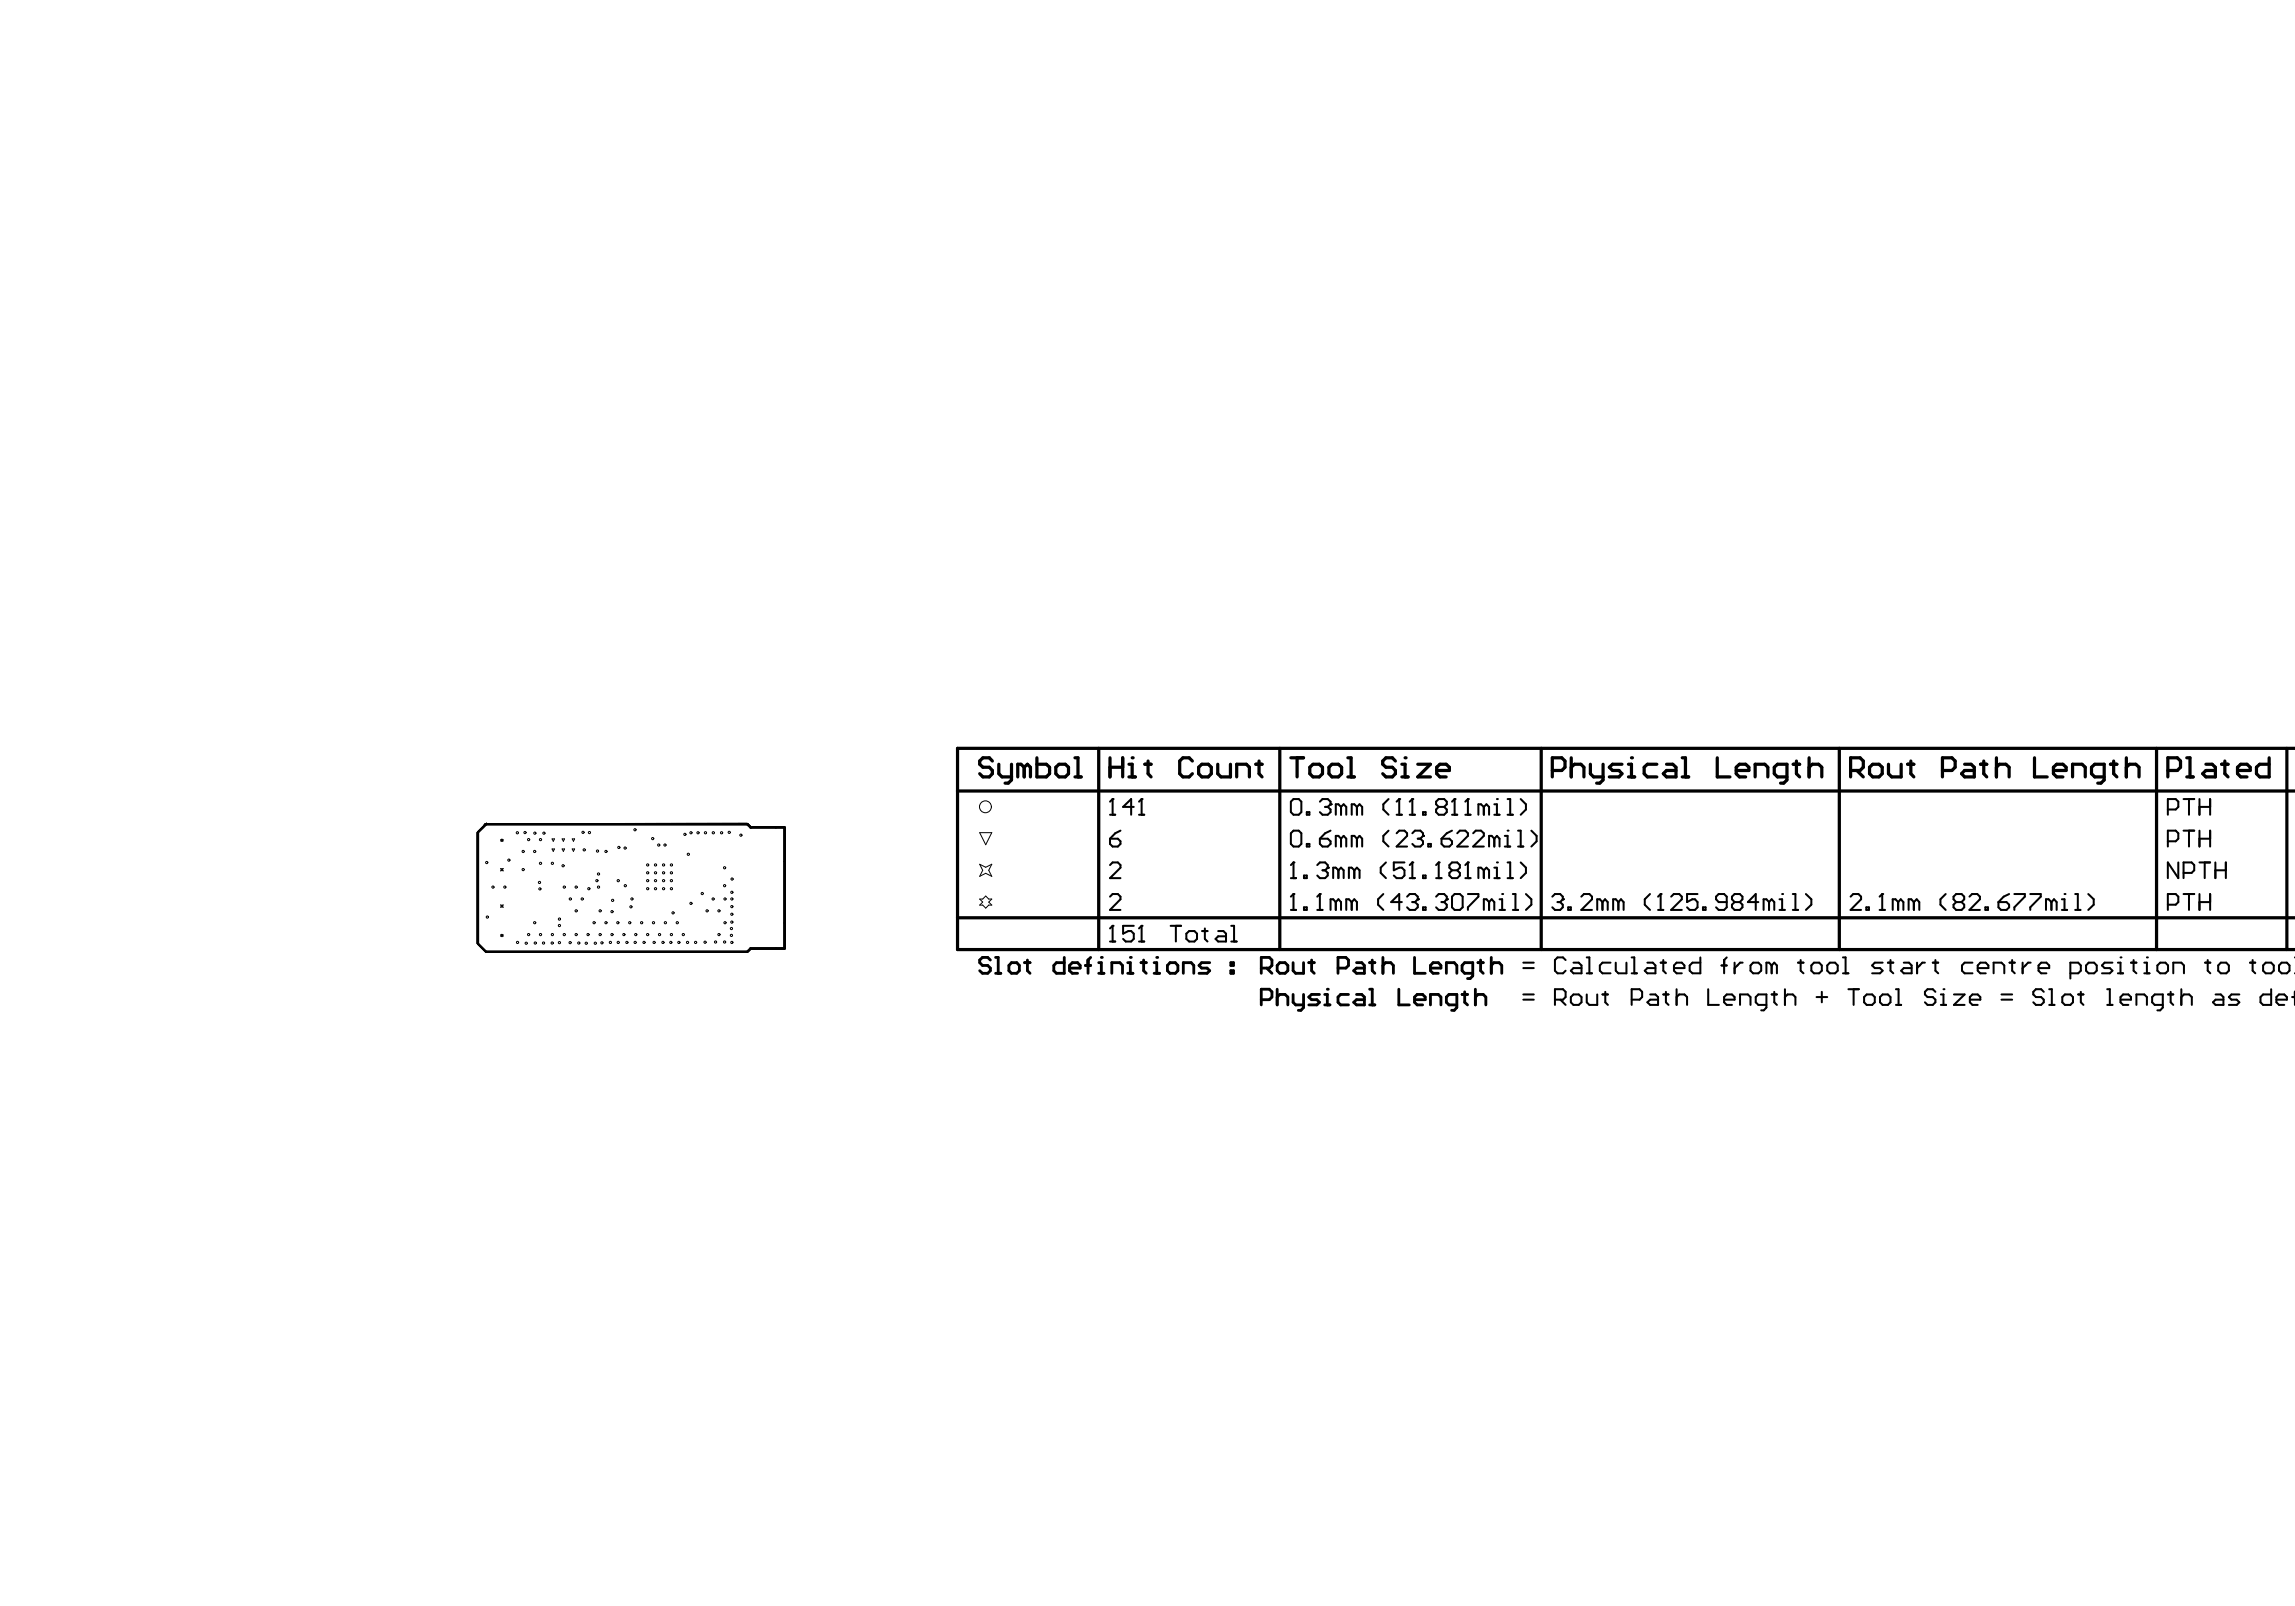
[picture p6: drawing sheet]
<svg xmlns="http://www.w3.org/2000/svg" width="289mm" height="202mm" viewBox="0 0 289 202" stroke-linecap="round" stroke-linejoin="round" font-family="sans-serif">
<g fill="none" stroke="#000" stroke-width=".13">
<path d="M61.1 103.7l33-.1 .4 .4h4.2l.2 .2-.1 15.2-4.3 .1-.4 .4h-32.9l-1.1-1.1v-14zM63 117.7l.2-.1 .1 .1v.1l-.1 .1-.2-.1 .1-.1zM63 113.9l.2 .1 .1-.1v.1v.2l-.1-.1-.2 .1 .1-.2zM63 105.7l.2-.1 .1 .1v.1l-.1 .1-.2-.1h.1zM63 109.3l.2 .1 .1-.1v.2v.1l-.1-.1-.2 .1 .1-.1zM69.5 106.9h.3l-.1 .3zM69.5 105.6h.3l-.1 .3zM70.8 106.9h.3l-.2 .3zM70.8 105.6h.3l-.2 .3zM72 106.9h.3l-.1 .3zM72 105.6h.3l-.1 .3zM123.3 104.8h1.6l-.8 1.5z"/>
<path d="M123.3 108.8l.8 .4 .8-.4-.4 .7 .4 .8-.8-.4-.8 .4 .4-.8zM123.3 113.2h.4l.4-.4 .4 .4h.4l-.4 .3 .4 .4h-.4l-.4 .4-.4-.4h-.4l.4-.4z"/>
<circle cx="61.3" cy="108.6" r=".14"/>
<circle cx="61.4" cy="115.4" r=".14"/>
<circle cx="62.1" cy="111.7" r=".14"/>
<circle cx="63.6" cy="111.7" r=".14"/>
<circle cx="64.1" cy="108.3" r=".14"/>
<circle cx="65.1" cy="104.8" r=".14"/>
<circle cx="65.2" cy="118.6" r=".14"/>
<circle cx="65.9" cy="109.5" r=".14"/>
<circle cx="65.9" cy="107.2" r=".14"/>
<circle cx="66.1" cy="104.8" r=".14"/>
<circle cx="66.2" cy="118.7" r=".14"/>
<circle cx="66.5" cy="117.6" r=".14"/>
<circle cx="66.5" cy="105.7" r=".14"/>
<circle cx="67.3" cy="107.2" r=".14"/>
<circle cx="67.3" cy="116.1" r=".14"/>
<circle cx="67.3" cy="104.9" r=".14"/>
<circle cx="67.4" cy="118.7" r=".14"/>
<circle cx="67.9" cy="111.1" r=".14"/>
<circle cx="68" cy="111.9" r=".14"/>
<circle cx="68" cy="117.6" r=".14"/>
<circle cx="68" cy="108.7" r=".14"/>
<circle cx="68" cy="105.7" r=".14"/>
<circle cx="68.4" cy="118.7" r=".14"/>
<circle cx="68.5" cy="104.9" r=".14"/>
<circle cx="69.5" cy="118.7" r=".14"/>
<circle cx="69.5" cy="117.6" r=".14"/>
<circle cx="69.5" cy="108.7" r=".14"/>
<circle cx="70.4" cy="118.6" r=".14"/>
<circle cx="70.4" cy="115.7" r=".14"/>
<circle cx="70.4" cy="116.5" r=".14"/>
<circle cx="70.9" cy="109" r=".14"/>
<circle cx="71" cy="117.6" r=".14"/>
<circle cx="71" cy="111.7" r=".14"/>
<circle cx="71.8" cy="118.6" r=".14"/>
<circle cx="71.8" cy="113.1" r=".14"/>
<circle cx="72.5" cy="117.6" r=".14"/>
<circle cx="72.5" cy="114.6" r=".14"/>
<circle cx="72.5" cy="111.7" r=".14"/>
<circle cx="72.9" cy="118.7" r=".14"/>
<circle cx="73.3" cy="113.1" r=".14"/>
<circle cx="73.4" cy="104.8" r=".14"/>
<circle cx="73.5" cy="107" r=".14"/>
<circle cx="73.8" cy="118.7" r=".14"/>
<circle cx="74" cy="117.6" r=".14"/>
<circle cx="74.1" cy="111.9" r=".14"/>
<circle cx="74.2" cy="104.8" r=".14"/>
<circle cx="74.8" cy="116.1" r=".14"/>
<circle cx="74.9" cy="118.7" r=".14"/>
<circle cx="75.1" cy="110.8" r=".14"/>
<circle cx="75.2" cy="107.1" r=".14"/>
<circle cx="75.3" cy="110" r=".14"/>
<circle cx="75.3" cy="111.7" r=".14"/>
<circle cx="75.6" cy="117.6" r=".14"/>
<circle cx="75.6" cy="114.6" r=".14"/>
<circle cx="75.8" cy="118.7" r=".14"/>
<circle cx="76.3" cy="107.2" r=".14"/>
<circle cx="76.3" cy="116.1" r=".14"/>
<circle cx="76.8" cy="118.6" r=".14"/>
<circle cx="77" cy="117.6" r=".14"/>
<circle cx="77" cy="114.7" r=".14"/>
<circle cx="77.1" cy="113.3" r=".14"/>
<circle cx="77.8" cy="116.1" r=".14"/>
<circle cx="77.8" cy="118.6" r=".14"/>
<circle cx="77.8" cy="110.8" r=".14"/>
<circle cx="77.9" cy="106.7" r=".14"/>
<circle cx="78.5" cy="117.6" r=".14"/>
<circle cx="78.7" cy="106.7" r=".14"/>
<circle cx="78.7" cy="111.5" r=".14"/>
<circle cx="78.9" cy="118.6" r=".14"/>
<circle cx="79.3" cy="116.1" r=".14"/>
<circle cx="79.4" cy="114.1" r=".14"/>
<circle cx="79.6" cy="113.1" r=".14"/>
<circle cx="79.9" cy="104.4" r=".14"/>
<circle cx="80" cy="118.6" r=".14"/>
<circle cx="80" cy="117.6" r=".14"/>
<circle cx="80.8" cy="116.1" r=".14"/>
<circle cx="81.1" cy="118.6" r=".14"/>
<circle cx="81.5" cy="117.6" r=".14"/>
<circle cx="81.5" cy="108.9" r=".14"/>
<circle cx="81.5" cy="109.9" r=".14"/>
<circle cx="81.5" cy="111.9" r=".14"/>
<circle cx="81.5" cy="110.8" r=".14"/>
<circle cx="82.2" cy="105.6" r=".14"/>
<circle cx="82.3" cy="116.1" r=".14"/>
<circle cx="82.3" cy="118.6" r=".14"/>
<circle cx="82.5" cy="108.9" r=".14"/>
<circle cx="82.5" cy="111.9" r=".14"/>
<circle cx="82.5" cy="109.9" r=".14"/>
<circle cx="82.5" cy="110.8" r=".14"/>
<circle cx="82.9" cy="106.4" r=".14"/>
<circle cx="83" cy="117.6" r=".14"/>
<circle cx="83.5" cy="118.6" r=".14"/>
<circle cx="83.5" cy="108.9" r=".14"/>
<circle cx="83.5" cy="111.9" r=".14"/>
<circle cx="83.5" cy="109.9" r=".14"/>
<circle cx="83.5" cy="110.8" r=".14"/>
<circle cx="83.7" cy="106.4" r=".14"/>
<circle cx="83.8" cy="116.1" r=".14"/>
<circle cx="84.5" cy="118.6" r=".14"/>
<circle cx="84.5" cy="117.6" r=".14"/>
<circle cx="84.5" cy="111.9" r=".14"/>
<circle cx="84.5" cy="108.9" r=".14"/>
<circle cx="84.5" cy="109.9" r=".14"/>
<circle cx="84.5" cy="110.8" r=".14"/>
<circle cx="84.7" cy="114.9" r=".14"/>
<circle cx="85.3" cy="116.1" r=".14"/>
<circle cx="85.5" cy="118.6" r=".14"/>
<circle cx="86" cy="117.6" r=".14"/>
<circle cx="86.2" cy="105" r=".14"/>
<circle cx="86.6" cy="118.6" r=".14"/>
<circle cx="86.7" cy="107.5" r=".14"/>
<circle cx="87" cy="113.7" r=".14"/>
<circle cx="87" cy="104.8" r=".14"/>
<circle cx="87.6" cy="118.6" r=".14"/>
<circle cx="87.9" cy="104.8" r=".14"/>
<circle cx="88.4" cy="112.5" r=".14"/>
<circle cx="88.8" cy="118.6" r=".14"/>
<circle cx="88.8" cy="104.8" r=".14"/>
<circle cx="89" cy="114.6" r=".14"/>
<circle cx="89.8" cy="113.1" r=".14"/>
<circle cx="89.8" cy="104.8" r=".14"/>
<circle cx="90.1" cy="118.6" r=".14"/>
<circle cx="90.5" cy="117.6" r=".14"/>
<circle cx="90.5" cy="114.6" r=".14"/>
<circle cx="90.8" cy="104.8" r=".14"/>
<circle cx="91.2" cy="118.6" r=".14"/>
<circle cx="91.2" cy="109.2" r=".14"/>
<circle cx="91.2" cy="111.5" r=".14"/>
<circle cx="91.3" cy="113.1" r=".14"/>
<circle cx="91.3" cy="116.1" r=".14"/>
<circle cx="91.8" cy="104.8" r=".14"/>
<circle cx="92.1" cy="117.7" r=".14"/>
<circle cx="92.1" cy="116.9" r=".14"/>
<circle cx="92.1" cy="115.1" r=".14"/>
<circle cx="92.1" cy="113.1" r=".14"/>
<circle cx="92.1" cy="112.3" r=".14"/>
<circle cx="92.1" cy="114.1" r=".14"/>
<circle cx="92.1" cy="116.1" r=".14"/>
<circle cx="92.1" cy="118.6" r=".14"/>
<circle cx="92.2" cy="110.6" r=".14"/>
<circle cx="93.3" cy="105.1" r=".14"/>
<circle cx="124.1" cy="101.5" r=".75"/>
</g>
<g fill="none" stroke="#000" stroke-width=".25">
<path d="M60.2 104.8l1-1h32.9l.4 .4h4.2v15.1h-4.2l-.4 .4h-32.9l-1-.9zM94.5 104.2h.1M139.7 102.5h.7M139.7 105.6h1l.4 .3v.3l-.4 .4h-.6l-.4-.4zM139.7 108.9l.4-.3h.6l.4 .3v.3l-1.4 1.3h1.4M139.7 112.9l.4-.4h.6l.4 .4v.3l-1.4 1.3h1.4M139.7 118.5h.7M140.1 100.6h.1M140.1 116.5h.1M140.1 100.6v1.9M140.1 116.5v2M140.1 100.6l-.4 .3"/>
<path d="M140.1 116.5l-.4 .4M141.1 104.6l-.7 .3-.7 .7M142.7 101.6h-1.3l1-1v1.9M142.7 116.5h-1.3v1l.6-.3h.4l.3 .3v.7l-.3 .3h-.7l-.3-.3M143.4 102.5h.7M143.4 118.5h.7M143.7 100.6h.1M143.7 116.5h.1M143.7 100.6v1.9M143.7 116.5v2M143.7 100.6l-.3 .3M143.7 116.5l-.3 .4"/>
<path d="M147.4 116.5h1.3M148 116.5v2M149.4 117.5l.3-.3h.7l.3 .3v.7l-.3 .3h-.7l-.3-.3zM151.4 117.2h.6M151.7 116.9v1.3l.3 .3M153.4 117.2h.6l.3 .3v1h-.9l-.4-.3 .4-.4h.9M155 118.5h.7M155 116.5h.4v2M162.5 100.9l.3-.3h.7l.3 .3v1.3l-.3 .3h-.7l-.3-.3zM162.5 104.9l.3-.3h.7l.3 .3v1.3l-.3 .4h-.7l-.3-.4zM162.5 110.5h.7M162.5 114.5h.7"/>
<path d="M162.8 108.6h.1M162.8 112.5h.1M162.8 112.5l-.3 .4M162.8 108.6v1.9M162.8 112.5v2M162.8 108.6l-.3 .3M164.2 110.2h.3v.3h-.3zM164.2 114.2h.3v.3h-.3zM164.5 102.2h.3v.3h-.3zM164.5 106.2h.3v.4h-.3zM165.8 108.9l.4-.3h.6l.4 .3v.3M165.8 114.5h.7"/>
<path d="M166.2 112.5h.1M166.2 100.9l.3-.3h.7l.3 .3v.3M166.2 105.6h1l.3 .3v.3l-.3 .4h-.7l-.3-.4zM166.2 112.5v2M166.2 112.5l-.4 .4M166.5 109.5h.3M166.8 101.6h.4M166.8 109.5l.4 .4v.3l-.4 .3h-.6l-.4-.3M167.2 109.2h.1M167.2 101.6l.3 .3v.3l-.3 .3h-.7l-.3-.3M167.2 109.2l-.4 .3M167.5 101.2h.1"/>
<path d="M167.5 101.2l-.3 .4M167.5 104.6l-.7 .3-.6 .7M168.2 113.5l-.4-.3h-.3v1.3M168.2 113.5v1M168.2 113.5l.3-.3 .3 .3v1M168.5 109.5l-.3-.3h-.4v1.3M168.5 109.5v1M168.5 109.5l.3-.3 .4 .3v1M168.8 101.6l-.3-.4h-.3v1.3M168.8 105.6l-.3-.4h-.3v1.4M168.8 101.6v.9M168.8 105.6v1"/>
<path d="M168.8 101.6l.4-.4 .3 .4v.9M168.8 105.6l.4-.4 .3 .4v1M170.2 113.5l-.4-.3h-.3v1.3M170.2 113.5v1M170.2 113.5l.3-.3 .3 .3v1M170.5 109.5l-.3-.3h-.4v1.3M170.5 109.5v1M170.5 109.5l.3-.3 .4 .3v1M170.8 101.6l-.3-.4h-.3v1.3M170.8 105.6l-.3-.4h-.3v1.4M170.8 101.6v.9M170.8 105.6v1"/>
<path d="M170.8 101.6l.4-.4 .3 .4v.9M170.8 105.6l.4-.4 .3 .4v1M174.2 112.5l-.7 .7v.7l.7 .6M174.5 108.6l-.7 .6v.7l.7 .6M174.8 100.6l-.6 .6v.7l.6 .6M174.8 104.6l-.6 .6v.7l.6 .7M175.8 102.5h.7M175.8 104.9l.4-.3h.6l.3 .3v.3l-1.3 1.4h1.3M176.2 100.6h.1M176.2 100.6v1.9M176.2 100.6l-.4 .3M176.5 113.5h-1.4l1.1-1v2"/>
<path d="M176.8 108.6h-1.3v.9l.7-.3h.3l.3 .3v.7l-.3 .3h-.7l-.3-.3M177.1 112.9l.4-.4h.6l.4 .4v.3M177.5 102.5h.6M177.5 110.5h.6M177.8 100.6h.1M177.8 108.6h.1M177.8 100.6v1.9M177.8 108.6v1.9M177.8 100.6l-.3 .3M177.8 104.9l.3-.3h.7l.3 .3v.3M177.8 108.6l-.3 .3M177.8 113.5h.3"/>
<path d="M178.1 113.5l.4 .4v.3l-.4 .3h-.6l-.4-.3M178.5 113.2h.1M178.5 105.6h.3M178.5 113.2l-.4 .3M178.8 105.6l.3 .3v.3l-.3 .4h-.7l-.3-.4M179.1 105.2h.1M179.1 102.2h.4v.3h-.4zM179.1 110.2h.4v.3h-.4zM179.1 114.2h.4v.3h-.4zM179.1 105.2l-.3 .4M179.8 106.2h.3v.4h-.3zM180.8 112.9l.3-.4h.7l.3 .4v.3"/>
<path d="M180.8 110.5h.7M181.1 108.6h.1M181.1 101.6l-.3 .3v.3l.3 .3h.7l.3-.3v-.3l-.3-.3M181.1 101.6h.7M181.1 101.6l-.3-.4v-.3l.3-.3h.7l.3 .3v.3l-.3 .4M181.1 108.6v1.9M181.1 108.6l-.3 .3M181.5 105.6h1l.3 .3v.3l-.3 .4h-.7l-.3-.4zM181.5 113.5h.3M181.8 113.5l.3 .4v.3l-.3 .3h-.7l-.3-.3M182.1 113.2h.1M182.1 113.2l-.3 .3"/>
<path d="M182.8 102.5h.7M182.8 109.5l-.3-.3v-.3l.3-.3h.7l.3 .3v.3l-.3 .3M182.8 104.6l-.7 .3-.6 .7M182.8 112.9l.3-.4h.7l.3 .4v1.3l-.3 .3h-.7l-.3-.3zM182.8 109.5l-.3 .4v.3l.3 .3h.7l.3-.3v-.3l-.3-.4M182.8 109.5h.7M183.1 100.6h.1M183.1 100.6v1.9M183.1 100.6l-.3 .3M183.5 104.9l.3-.3h.7l.3 .3v.3l-1.3 1.4h1.3M184.5 102.5h.6M184.5 110.5h.6"/>
<path d="M184.8 100.6h.1M184.8 108.6h.1M184.8 100.6v1.9M184.8 108.6v1.9M184.8 112.5h1.3v.4l-1.3 1.3v.3M184.8 100.6l-.3 .3M184.8 108.6l-.3 .3M185.5 104.9l.3-.3h.6l.4 .3v.3l-1.3 1.4h1.3M186.8 101.6l-.4-.4h-.3v1.3M186.8 109.5l-.4-.3h-.3v1.3M186.8 101.6v.9M186.8 109.5v1"/>
<path d="M186.8 101.6l.3-.4 .4 .4v.9M186.8 109.5l.3-.3 .4 .3v1M187.5 113.5l-.4-.3h-.3v1.3M187.5 113.5v1M187.5 113.5l.3-.3 .3 .3v1M188.1 102.5h.7M188.1 101.2h.4v1.3M188.1 105.6l-.3-.4h-.3v1.4M188.1 109.2h.4v1.3M188.1 105.6v1M188.1 105.6l.4-.4 .3 .4v1M188.1 110.5h.7"/>
<path d="M188.5 100.6h.1M188.5 108.6h.1M188.8 114.5h.6M188.8 113.2h.3v1.3M189.1 112.5h.1M189.4 106.6h.7M189.4 105.2h.4v1.4M189.8 104.6h.1M189.8 102.5h.7M189.8 100.6h.3v1.9M189.8 108.6h.3v1.9M189.8 110.5h.7"/>
<path d="M190.5 114.5h.6M190.5 112.5h.3v2M191.1 106.6h.7M191.1 104.6h.3v2M191.4 100.6l.7 .6v.7l-.7 .6M191.4 108.6l.7 .6v.7l-.7 .6M192.1 112.5l.7 .7v.7l-.7 .6M192.8 104.6l.6 .6v.7l-.6 .7M195.4 112.9l.4-.4h.6l.3 .4v.3M196.1 113.5h.3M196.4 113.5l.3 .4v.3l-.3 .3h-.6l-.4-.3M196.7 113.2h.1"/>
<path d="M196.7 113.2l-.3 .3M197.4 114.2h.4v.3h-.4zM199.1 112.9l.3-.4h.7l.3 .4v.3l-1.3 1.3h1.3M201.7 113.5l-.3-.3h-.3v1.3M201.7 113.5v1M201.7 113.5l.4-.3 .3 .3v1M203.7 113.5l-.3-.3h-.3v1.3M203.7 113.5v1M203.7 113.5l.4-.3 .3 .3v1M207.7 112.5l-.6 .7v.7l.6 .6M208.7 114.5h.7M209.1 112.5h.1"/>
<path d="M209.1 112.5v2M209.1 112.5l-.4 .4M210.4 112.9l.3-.4h.7l.3 .4v.3l-1.3 1.3h1.3M213.7 112.5h-1.3v1l.6-.3h.4l.3 .3v.7l-.3 .3h-.7l-.3-.3M214.4 114.2h.3v.3h-.3zM217.4 113.5h-1l-.4-.3v-.3l.4-.4h.7l.3 .4v1.3l-.3 .3h-.7l-.4-.3M218.4 113.5l-.4 .4v.3l.4 .3h.6l.4-.3v-.3l-.4-.4M218.4 113.5l-.4-.3v-.3l.4-.4h.6l.4 .4v.3l-.4 .3M218.4 113.5h.6M221.4 113.5h-1.4l1-1v2M222.7 113.5l-.3-.3h-.4v1.3M222.7 113.5v1"/>
<path d="M222.7 113.5l.3-.3 .4 .3v1M224 114.5h.7M224 113.2h.4v1.3M224.4 112.5h.1M225.7 114.5h.7M225.7 112.5h.3v2M227.3 112.5l.7 .7v.7l-.7 .6M233 112.9l.3-.4h.7l.3 .4v.3l-1.3 1.3h1.3M235 114.2h.3v.3h-.3zM236.6 114.5h.7M237 112.5h.1M237 112.5v2"/>
<path d="M237 112.5l-.4 .4M239 113.5l-.4-.3h-.3v1.3M239 113.5v1M239 113.5l.3-.3 .3 .3v1M240.9 113.5l-.3-.3h-.3v1.3M240.9 113.5v1M240.9 113.5l.4-.3 .3 .3v1M244.9 112.5l-.6 .7v.7l.6 .6M246.3 113.5l-.4 .4v.3l.4 .3h.7l.3-.3v-.3l-.3-.4M246.3 113.5l-.4-.3v-.3l.4-.4h.7l.3 .4v.3l-.3 .3M246.3 113.5h.7M247.9 112.9l.4-.4h.6l.4 .4v.3l-1.4 1.3h1.4"/>
<path d="M249.9 114.2h.4v.3h-.4zM251.6 113.5h1l.3 .4v.3l-.3 .3h-.7l-.3-.3zM252.9 112.5l-.6 .4-.7 .6M253.6 112.5h1.3v.4l-1.3 1.3v.3M255.6 112.5h1.3v.4l-1.3 1.3v.3M258.3 113.5l-.4-.3h-.3v1.3M258.3 113.5v1M258.3 113.5l.3-.3 .3 .3v1M259.6 114.5h.6M259.6 113.2h.3v1.3M259.9 112.5h.1M261.3 114.5h.6"/>
<path d="M261.3 112.5h.3v2M262.9 112.5l.7 .7v.7l-.7 .6M272.9 101.9h1l.3-.3v-.7l-.3-.3h-1v1.9M272.9 105.9h1l.3-.3v-.7l-.3-.3h-1v2M272.9 113.9h1l.3-.4v-.6l-.3-.4h-1v2M274.2 108.6v1.9l-1.3-1.9v1.9M274.9 100.6h1.3M274.9 104.6h1.3M274.9 109.9h1l.3-.4v-.6l-.3-.3h-1v1.9M274.9 112.5h1.3M275.6 100.6v1.9M275.6 104.6v2"/>
<path d="M275.6 112.5v2M276.9 101.6h1.3M276.9 100.6v1.9M276.9 104.6v2M276.9 112.5v2M276.9 105.6h1.3M276.9 108.6h1.3M276.9 113.5h1.3M277.6 108.6v1.9M278.2 100.6v1.9M278.2 104.6v2M278.2 112.5v2"/>
<path d="M278.9 109.5h1.3M278.9 108.6v1.9M280.2 108.6v1.9M191.8 121.8h1.3M191.8 121.2h1.3M191.8 125.8h1.3M191.8 125.2h1.3M195.8 125.8h1l.3-.3v-.7l-.3-.3h-1v2M196.4 125.8l.7 .7M197.1 120.8l-.3-.3h-.7l-.3 .3v1.4l.3 .3h.7l.3-.3M197.8 125.5l.3-.3h.6l.4 .3v.7l-.4 .3h-.6l-.3-.3zM198.1 121.2h.6l.4 .3v1h-1l-.3-.3 .3-.4h1"/>
<path d="M199.8 125.2v1l.3 .3h1v-1.3M199.8 120.5h.3v2M199.8 122.5h.6M201.7 125.2h.7M202.1 124.8v1.4l.3 .3M202.8 121.2h-1.1l-.3 .3v.7l.3 .3h1.1M203.4 121.2v1l.3 .3h1.1v-1.3M205.4 120.5h.3v2M205.4 122.5h.7M205.4 125.8h1l.3-.3v-.7l-.3-.3h-1v2M207.4 121.2h.7l.3 .3v1h-1l-.3-.3 .3-.4h1M207.7 125.2h.7l.3 .3v1h-1l-.3-.3 .3-.4h1"/>
<path d="M209.1 121.2h.6M209.4 120.8v1.4l.3 .3M209.4 125.2h.7M209.7 124.8v1.4l.4 .3M210.7 121.8h1.4v-.3l-.4-.3h-.6l-.4 .3v.7l.4 .3h.6M211.1 125.5l.3-.3h.7l.3 .3v1M211.1 124.5v2M214.1 120.5v2h-1l-.4-.3v-.7l.4-.3h1M215.1 124.5v2h1.3M216.7 121.5h.7M217.1 125.8h1.3v-.3l-.4-.3h-.6l-.3 .3v.7l.3 .3h.6M217.4 120.5l-.3 .3v1.7"/>
<path d="M218.4 121.2v1.3M219.1 126.5v-1.3h.9l.4 .3v1M219.4 121.2h-.3l-.7 .6M220.7 121.2h.7l.3 .3v.7l-.3 .3h-.7l-.3-.3v-.7zM222.4 126.5h-1l-.4-.3v-.7l.4-.3h1v1.6l-.3 .4h-.4M223 121.5l-.3-.3h-.3v1.3M223 121.5v1M223 121.5l.4-.3 .3 .3v1M223 125.2h.7M223.4 124.8v1.4l.3 .3M224.7 125.5l.3-.3h.7l.3 .3v1M224.7 124.5v2"/>
<path d="M226.4 121.2h.6M226.7 120.8v1.4l.3 .3M228.4 121.2h.6l.4 .3v.7l-.4 .3h-.6l-.4-.3v-.7zM228.7 125.5h1.3M229.4 124.8v1.4M230.4 121.2h.6l.4 .3v.7l-.4 .3h-.6l-.4-.3v-.7zM232 120.5h.3v2M232 122.5h.7M232.7 124.5h1.3M233.4 124.5v2M234.7 125.5l.3-.3h.7l.3 .3v.7l-.3 .3h-.7l-.3-.3zM236.7 125.5l.3-.3h.7l.3 .3v.7l-.3 .3h-.7l-.3-.3z"/>
<path d="M237 121.2h-1l-.3 .3 .3 .3h.7l.3 .4-.3 .3h-1M237.7 121.2h.7M238 120.8v1.4l.4 .3M238.7 124.5h.3v2M238.7 126.5h.6M239.7 121.2h.6l.4 .3v1h-1l-.4-.3 .4-.4h1M241.3 121.2v1.3M242.3 121.2h-.3l-.7 .6M243.3 121.2h.7M243.7 124.8l-.4-.3h-.6l-.4 .3v.4l.4 .3h.6l.4 .3v.4l-.4 .3h-.6l-.4-.3M243.7 120.8v1.4l.3 .3M244.3 125.2h.4v1.3"/>
<path d="M244.3 126.5h.7M244.7 124.5h.1M246 125.2h1.3l-1.3 1.3h1.3M248 125.8h1.3v-.3l-.3-.3h-.7l-.3 .3v.7l.3 .3h.7M248.3 121.2h-1l-.3 .3v.7l.3 .3h1M249 121.8h1.3v-.3l-.3-.3h-.7l-.3 .3v.7l.3 .3h.7M251 122.5v-1.3h1l.3 .3v1M252 125.8h1.3M252 125.2h1.3M253 121.2h.6M253.3 120.8v1.4l.3 .3M254.6 121.2v1.3"/>
<path d="M255.6 121.2h-.3l-.7 .6M256.6 121.8h1.4v-.3l-.4-.3h-.6l-.4 .3v.7l.4 .3h.6M257.3 124.8l-.3-.3h-.7l-.3 .3v.4l.3 .3h.7l.3 .3v.4l-.3 .3h-.7l-.3-.3M258 124.5h.3v2M258 126.5h.6M259.6 125.5l.4-.3h.6l.4 .3v.7l-.4 .3h-.6l-.4-.3zM260.6 122.5h1l.4-.3v-.7l-.4-.3h-1v2M261.6 125.2h.7M262 124.8v1.4l.3 .3M263 121.2h.6l.4 .3v.7l-.4 .3h-.6l-.4-.3v-.7zM265.3 124.5h.3v2M265.3 126.5h.6"/>
<path d="M265.9 121.2h-.9l-.4 .3 .4 .3h.6l.3 .4-.3 .3h-1M266.6 121.2h.4v1.3M266.6 122.5h.7M267 120.5h.1M267 125.8h1.3v-.3l-.4-.3h-.6l-.3 .3v.7l.3 .3h.6M268.3 121.2h.7M268.6 120.8v1.4l.4 .3M269 126.5v-1.3h.9l.4 .3v1M269.9 121.2h.4v1.3M269.9 122.5h.7M270.3 120.5h.1M271.6 121.5l.4-.3h.6l.3 .3v.7l-.3 .3h-.6l-.4-.3z"/>
<path d="M272.3 126.5h-1l-.4-.3v-.7l.4-.3h1v1.6l-.3 .4h-.4M272.9 125.2h.7M273.3 124.8v1.4l.3 .3M273.6 122.5v-1.3h1l.3 .3v1M274.6 125.5l.3-.3h.7l.3 .3v1M274.6 124.5v2M277.6 121.2h.7M277.9 120.8v1.4l.4 .3M278.9 125.2h.7l.3 .3v1h-1l-.3-.3 .3-.4h1M279.6 121.2h.7l.3 .3v.7l-.3 .3h-.7l-.3-.3v-.7zM281.9 125.2h-1l-.3 .3 .3 .3h.7l.3 .4-.3 .3h-1M283.3 121.2h.6"/>
<path d="M283.6 120.8v1.4l.3 .3M285.2 121.2h.7l.4 .3v.7l-.4 .3h-.7l-.3-.3v-.7zM285.9 124.5v2h-1l-.3-.3v-.7l.3-.3h1M286.6 125.8h1.3v-.3l-.3-.3h-.7l-.3 .3v.7l.3 .3h.7M287.2 121.2h.7l.3 .3v.7l-.3 .3h-.7l-.3-.3v-.7zM288.6 125.5h.4M288.9 120.5h.1M288.9 122.5h.1M289 124.8l-.1 1.7"/>
</g>
<path d="M60.2 104.8v13.9" fill="none" stroke="#000" stroke-width=".15"/>
<g fill="none" stroke="#000" stroke-width=".41">
<path d="M120.5 99.6h168.5M124.9 95.8l-.3-.4h-.9l-.4 .4v.4l.4 .4h.9l.3 .4v.4l-.3 .4h-.9l-.4-.4M125.7 96.2v1.2l.5 .4h1.1M127.3 96.2v2l-.4 .4h-.4M128.9 96.6l-.4-.4h-.4v1.6M128.9 96.6v1.2M128.9 96.6l.4-.4 .4 .4v1.2M130.5 95.4v2.4h1.2l.4-.4v-.8l-.4-.4h-1.2M132.9 96.6l.4-.4h.8l.4 .4v.8l-.4 .4h-.8l-.4-.4zM135.3 95.4h.4v2.4M135.3 97.8h.8M138.3 94.2v25.3"/>
<path d="M139.7 96.6h1.6M139.7 95.4v2.4M141.3 95.4v2.4M142.1 97.8h.8M142.1 96.2h.4v1.6M144.1 96.2h.8M144.5 95.8v1.6l.4 .4M150.1 95.8l-.4-.4h-.8l-.4 .4v1.6l.4 .4h.8l.4-.4M150.9 96.6l.4-.4h.8l.4 .4v.8l-.4 .4h-.8l-.4-.4zM153.3 96.2v1.2l.4 .4h1.2v-1.6M155.7 97.8v-1.6h1.2l.4 .4v1.2M158.1 96.2h.8"/>
<path d="M158.5 95.8v1.6l.4 .4M161.1 94.2v25.3M162.5 95.4h1.6M163.3 95.4v2.4M164.9 96.6l.4-.4h.8l.4 .4v.8l-.4 .4h-.8l-.4-.4zM167.3 96.6l.4-.4h.8l.4 .4v.8l-.4 .4h-.8l-.4-.4zM169.7 95.4h.4v2.4M169.7 97.8h.8M175.7 95.8l-.4-.4h-.8l-.4 .4v.4l.4 .4h.8l.4 .4v.4l-.4 .4h-.8l-.4-.4M176.5 97.8h.8M176.5 96.2h.4v1.6M178.5 96.2h1.6l-1.6 1.6h1.6"/>
<path d="M180.9 97h1.6v-.4l-.4-.4h-.8l-.4 .4v.8l.4 .4h.8M194 94.2v25.3M195.4 97h1.2l.4-.4v-.8l-.4-.4h-1.2v2.4M197.8 96.6l.4-.4h.8l.4 .4v1.2M197.8 95.4v2.4M200.2 96.2v1.2l.4 .4h1.2M201.8 96.2v2l-.4 .4h-.4M204.2 96.2h-1.2l-.4 .4 .4 .4h.8l.4 .4-.4 .4h-1.2M205 97.8h.8M205 96.2h.4v1.6M208.6 96.2h-1.2l-.4 .4v.8l.4 .4h1.2M209.8 96.2h.8l.4 .4v1.2h-1.2l-.4-.4 .4-.4h1.2"/>
<path d="M211.8 95.4h.4v2.4M211.8 97.8h.8M216.2 95.4v2.4h1.6M218.6 97h1.6v-.4l-.4-.4h-.8l-.4 .4v.8l.4 .4h.8M221 97.8v-1.6h1.2l.4 .4v1.2M225 97.8h-1.2l-.4-.4v-.8l.4-.4h1.2v2l-.4 .4h-.4M225.8 96.2h.8M226.2 95.8v1.6l.4 .4M227.8 96.6l.4-.4h.7l.5 .4v1.2M227.8 95.4v2.4M231.6 94.2v25.3M233 97h1.2l.4-.4v-.8l-.4-.4h-1.2v2.4"/>
<path d="M233.8 97l.8 .8M235.4 96.6l.4-.4h.8l.4 .4v.8l-.4 .4h-.8l-.4-.4zM237.7 96.2v1.2l.5 .4h1.1v-1.6M240.2 96.2h.7M240.6 95.8v1.6l.3 .4M244.5 97h1.2l.4-.4v-.8l-.4-.4h-1.2v2.4M247.3 96.2h.8l.4 .4v1.2h-1.2l-.3-.4 .3-.4h1.2M249.3 96.2h.8M249.7 95.8v1.6l.4 .4M251.3 96.6l.4-.4h.8l.4 .4v1.2M251.3 95.4v2.4M256.1 95.4v2.4h1.6"/>
<path d="M258.5 97h1.6v-.4l-.4-.4h-.8l-.4 .4v.8l.4 .4h.8M260.9 97.8v-1.6h1.2l.4 .4v1.2M264.9 97.8h-1.2l-.4-.4v-.8l.4-.4h1.2v2l-.4 .4h-.4M265.7 96.2h.8M266.1 95.8v1.6l.4 .4M267.7 96.6l.4-.4h.8l.4 .4v1.2M267.7 95.4v2.4M271.5 94.2v25.3M272.9 97h1.2l.4-.4v-.8l-.4-.4h-1.2v2.4M275.3 95.4h.4v2.4M275.3 97.8h.8M277.7 96.2h.8l.4 .4v1.2h-1.2l-.4-.4 .4-.4h1.2"/>
<path d="M279.7 96.2h.8M280.1 95.8v1.6l.4 .4M281.7 97h1.6v-.4l-.4-.4h-.8l-.4 .4v.8l.4 .4h.8M285.7 95.4v2.4h-1.2l-.4-.4v-.8l.4-.4h1.2M287.9 94.2v25.3M289 94.2h-168.5v25.3h168.5M120.5 115.5h168.5"/>
</g>
<g fill="#000">
<circle cx="142.5" cy="95.4" r=".2"/>
<circle cx="176.9" cy="95.4" r=".2"/>
<circle cx="205.4" cy="95.4" r=".2"/>
<circle cx="138.7" cy="120.5" r=".18"/>
<circle cx="142.3" cy="120.5" r=".18"/>
<circle cx="145.6" cy="120.5" r=".18"/>
<circle cx="167.1" cy="124.5" r=".18"/>
</g>
<g fill="none" stroke="#000" stroke-width=".36">
<path d="M124.7 120.8l-.3-.3h-.7l-.4 .3v.4l.4 .3h.7l.3 .3v.4l-.3 .3h-.7l-.4-.3M125.3 120.5h.4v2M125.3 122.5h.7M127.3 121.2h.7l.3 .3v.7l-.3 .3h-.7l-.3-.3v-.7zM129 121.2h.7M129.3 120.8v1.4l.4 .3M134 120.5v2h-1l-.3-.3v-.7l.3-.3h1M134.6 121.8h1.4v-.3l-.3-.3h-.7l-.4 .3v.7l.4 .3h.7M136.6 121.5h.7M137.3 120.5l-.3 .3v1.7M138.3 122.5h.7M138.3 121.2h.4v1.3"/>
<path d="M140 122.5v-1.3h1l.3 .3v1M142 122.5h.6M142 121.2h.3v1.3M143.6 121.2h.7M144 120.8v1.4l.3 .3M145.3 122.5h.7M145.3 121.2h.3v1.3M147.3 121.2h.7l.3 .3v.7l-.3 .3h-.7l-.3-.3v-.7zM149 122.5v-1.3h1l.3 .3v1M152.3 121.2h-1l-.4 .3 .4 .3h.7l.3 .4-.3 .3h-1.1M155 121.2h.3v.3h-.3zM155 122.2h.3v.3h-.3z"/>
<path d="M158.8 121.8h1l.3-.3v-.7l-.3-.3h-1v2M158.8 125.8h1l.3-.3v-.7l-.3-.3h-1v2M159.5 121.8l.6 .7M160.8 125.5l.3-.3h.7l.3 .3v1M160.8 124.5v2M161.1 121.2h.7l.3 .3v.7l-.3 .3h-.7l-.3-.3v-.7zM162.8 121.2v1l.3 .3h1v-1.3M162.8 125.2v1l.3 .3h1M164.1 125.2v1.6l-.3 .4h-.3M164.8 121.2h.7M165.1 120.8v1.4l.4 .3M166.1 125.2h-1l-.3 .3 .3 .3h.7l.3 .4-.3 .3h-1"/>
<path d="M166.8 125.2h.3v1.3M166.8 126.5h.6M168.4 121.8h1l.4-.3v-.7l-.4-.3h-1v2M169.8 125.2h-1l-.4 .3v.7l.4 .3h1M170.8 121.2h.6l.4 .3v1h-1l-.4-.3 .4-.4h1M170.8 125.2h.6l.4 .3v1h-1l-.4-.3 .4-.4h1M172.4 121.2h.7M172.4 124.5h.4v2M172.4 126.5h.7M172.8 120.8v1.4l.3 .3M174.1 121.5l.3-.3h.7l.3 .3v1M174.1 120.5v2"/>
<path d="M176.1 124.5v2h1.3M178.1 120.5v2h1.3M178.1 125.8h1.3v-.3l-.3-.3h-.7l-.3 .3v.7l.3 .3h.7M180.1 121.8h1.3v-.3l-.3-.3h-.7l-.3 .3v.7l.3 .3h.7M180.1 126.5v-1.3h1l.3 .3v1M182.1 122.5v-1.3h1l.3 .3v1M183.4 126.5h-1l-.3-.3v-.7l.3-.3h1v1.6l-.3 .4h-.4M184.1 125.2h.7M184.4 124.8v1.4l.4 .3M185.4 122.5h-1l-.3-.3v-.7l.3-.3h1v1.6l-.3 .4h-.3M185.7 125.5l.4-.3h.6l.4 .3v1M185.7 124.5v2"/>
<path d="M186.1 121.2h.6M186.4 120.8v1.4l.3 .3M187.7 121.5l.4-.3h.6l.4 .3v1M187.7 120.5v2"/>
</g>
</svg>
